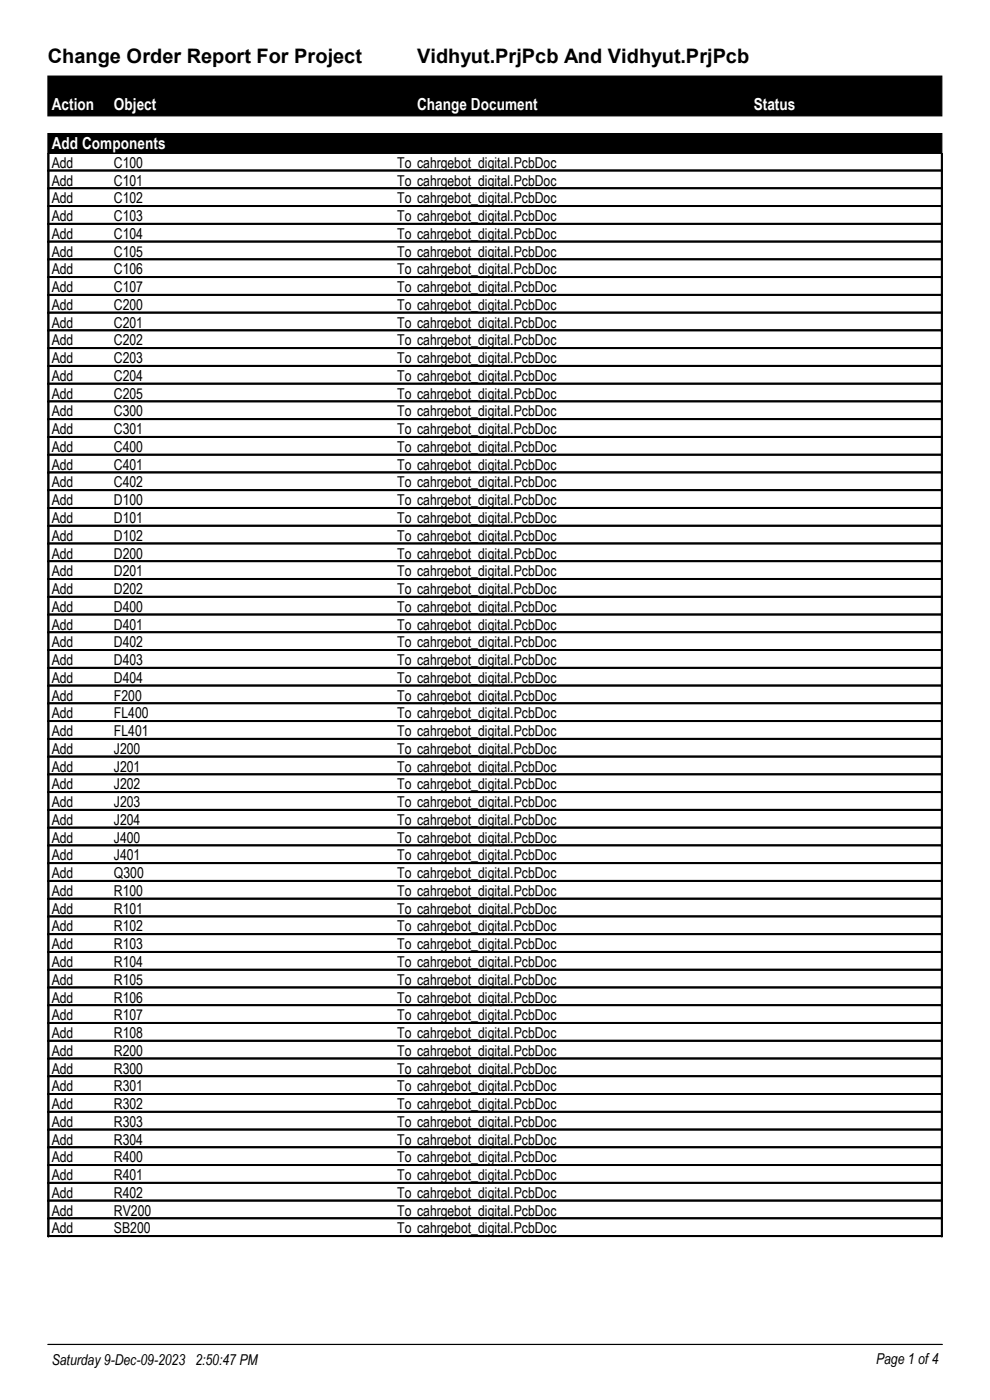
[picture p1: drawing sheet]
<svg xmlns="http://www.w3.org/2000/svg" width="210mm" height="297mm" viewBox="0 0 210 297" stroke-linecap="round" stroke-linejoin="round" font-family="sans-serif">
<defs><g id="words">
<g font-size="4.2">
<text x="10.2" y="13.5">Change Order Report For Project</text>
<text x="88.5" y="13.5">Vidhyut.PrjPcb And Vidhyut.PrjPcb</text>
</g>
<g font-size="3.5" fill="#fff">
<text x="11" y="23.4">Action</text>
<text x="24.2" y="23.4">Object</text>
<text x="88.5" y="23.4">Change Document</text>
<text x="159.9" y="23.4">Status</text>
<text x="11" y="31.6">Add Components</text>
</g>
<g font-size="3.2">
<text x="11" y="35.6">Add</text>
<text x="24.2" y="35.6">C100</text>
<text x="84.2" y="35.6">To cahrgebot_digital.PcbDoc</text>
<text x="11" y="39.4">Add</text>
<text x="24.2" y="39.4">C101</text>
<text x="84.2" y="39.4">To cahrgebot_digital.PcbDoc</text>
<text x="11" y="43.1">Add</text>
<text x="11" y="46.9">Add</text>
<text x="24.2" y="43.1">C102</text>
<text x="24.2" y="46.9">C103</text>
<text x="84.2" y="43.1">To cahrgebot_digital.PcbDoc</text>
<text x="84.2" y="46.9">To cahrgebot_digital.PcbDoc</text>
<text x="11" y="50.7">Add</text>
<text x="24.2" y="50.7">C104</text>
<text x="84.2" y="50.7">To cahrgebot_digital.PcbDoc</text>
<text x="11" y="54.4">Add</text>
<text x="11" y="58.2">Add</text>
<text x="24.2" y="54.4">C105</text>
<text x="24.2" y="58.2">C106</text>
<text x="84.2" y="54.4">To cahrgebot_digital.PcbDoc</text>
<text x="84.2" y="58.2">To cahrgebot_digital.PcbDoc</text>
<text x="11" y="62">Add</text>
<text x="11" y="65.7">Add</text>
<text x="24.2" y="62">C107</text>
<text x="24.2" y="65.7">C200</text>
<text x="84.2" y="62">To cahrgebot_digital.PcbDoc</text>
<text x="84.2" y="65.7">To cahrgebot_digital.PcbDoc</text>
<text x="11" y="69.5">Add</text>
<text x="24.2" y="69.5">C201</text>
<text x="84.2" y="69.5">To cahrgebot_digital.PcbDoc</text>
<text x="11" y="73.3">Add</text>
<text x="11" y="77">Add</text>
<text x="24.2" y="73.3">C202</text>
<text x="24.2" y="77">C203</text>
<text x="84.2" y="73.3">To cahrgebot_digital.PcbDoc</text>
<text x="84.2" y="77">To cahrgebot_digital.PcbDoc</text>
<text x="11" y="80.8">Add</text>
<text x="24.2" y="80.8">C204</text>
<text x="84.2" y="80.8">To cahrgebot_digital.PcbDoc</text>
<text x="11" y="84.6">Add</text>
<text x="11" y="88.3">Add</text>
<text x="24.2" y="84.6">C205</text>
<text x="24.2" y="88.3">C300</text>
<text x="84.2" y="84.6">To cahrgebot_digital.PcbDoc</text>
<text x="84.2" y="88.3">To cahrgebot_digital.PcbDoc</text>
<text x="11" y="92.1">Add</text>
<text x="11" y="95.9">Add</text>
<text x="24.2" y="92.1">C301</text>
<text x="24.2" y="95.9">C400</text>
<text x="84.2" y="92.1">To cahrgebot_digital.PcbDoc</text>
<text x="84.2" y="95.9">To cahrgebot_digital.PcbDoc</text>
<text x="11" y="99.7">Add</text>
<text x="24.2" y="99.7">C401</text>
<text x="84.2" y="99.7">To cahrgebot_digital.PcbDoc</text>
<text x="11" y="103.4">Add</text>
<text x="11" y="107.2">Add</text>
<text x="24.2" y="103.4">C402</text>
<text x="24.2" y="107.2">D100</text>
<text x="84.2" y="103.4">To cahrgebot_digital.PcbDoc</text>
<text x="84.2" y="107.2">To cahrgebot_digital.PcbDoc</text>
<text x="11" y="111">Add</text>
<text x="24.2" y="111">D101</text>
<text x="84.2" y="111">To cahrgebot_digital.PcbDoc</text>
<text x="11" y="114.7">Add</text>
<text x="11" y="118.5">Add</text>
<text x="24.2" y="114.7">D102</text>
<text x="24.2" y="118.5">D200</text>
<text x="84.2" y="114.7">To cahrgebot_digital.PcbDoc</text>
<text x="84.2" y="118.5">To cahrgebot_digital.PcbDoc</text>
<text x="11" y="122.3">Add</text>
<text x="24.2" y="122.3">D201</text>
<text x="84.2" y="122.3">To cahrgebot_digital.PcbDoc</text>
<text x="11" y="126">Add</text>
<text x="11" y="129.8">Add</text>
<text x="24.2" y="126">D202</text>
<text x="24.2" y="129.8">D400</text>
<text x="84.2" y="126">To cahrgebot_digital.PcbDoc</text>
<text x="84.2" y="129.8">To cahrgebot_digital.PcbDoc</text>
<text x="11" y="133.6">Add</text>
<text x="11" y="137.3">Add</text>
<text x="24.2" y="133.6">D401</text>
<text x="24.2" y="137.3">D402</text>
<text x="84.2" y="133.6">To cahrgebot_digital.PcbDoc</text>
<text x="84.2" y="137.3">To cahrgebot_digital.PcbDoc</text>
<text x="11" y="141.1">Add</text>
<text x="24.2" y="141.1">D403</text>
<text x="84.2" y="141.1">To cahrgebot_digital.PcbDoc</text>
<text x="11" y="144.9">Add</text>
<text x="11" y="148.6">Add</text>
<text x="24.2" y="148.6">F200</text>
<text x="24.2" y="144.9">D404</text>
<text x="84.2" y="144.9">To cahrgebot_digital.PcbDoc</text>
<text x="84.2" y="148.6">To cahrgebot_digital.PcbDoc</text>
<text x="11" y="152.4">Add</text>
<text x="24.2" y="152.4">FL400</text>
<text x="84.2" y="152.4">To cahrgebot_digital.PcbDoc</text>
<text x="11" y="156.2">Add</text>
<text x="11" y="159.9">Add</text>
<text x="24.2" y="156.2">FL401</text>
<text x="24.2" y="159.9">J200</text>
<text x="84.2" y="156.2">To cahrgebot_digital.PcbDoc</text>
<text x="84.2" y="159.9">To cahrgebot_digital.PcbDoc</text>
<text x="11" y="163.7">Add</text>
<text x="11" y="167.5">Add</text>
<text x="24.2" y="163.7">J201</text>
<text x="24.2" y="167.5">J202</text>
<text x="84.2" y="163.7">To cahrgebot_digital.PcbDoc</text>
<text x="84.2" y="167.5">To cahrgebot_digital.PcbDoc</text>
<text x="11" y="171.2">Add</text>
<text x="24.2" y="171.2">J203</text>
<text x="84.2" y="171.2">To cahrgebot_digital.PcbDoc</text>
<text x="11" y="175">Add</text>
<text x="11" y="178.8">Add</text>
<text x="24.2" y="175">J204</text>
<text x="24.2" y="178.8">J400</text>
<text x="84.2" y="175">To cahrgebot_digital.PcbDoc</text>
<text x="84.2" y="178.8">To cahrgebot_digital.PcbDoc</text>
<text x="11" y="182.5">Add</text>
<text x="24.2" y="182.5">J401</text>
<text x="84.2" y="182.5">To cahrgebot_digital.PcbDoc</text>
<text x="11" y="186.3">Add</text>
<text x="11" y="190.1">Add</text>
<text x="24.2" y="186.3">Q300</text>
<text x="24.2" y="190.1">R100</text>
<text x="84.2" y="186.3">To cahrgebot_digital.PcbDoc</text>
<text x="84.2" y="190.1">To cahrgebot_digital.PcbDoc</text>
<text x="11" y="193.8">Add</text>
<text x="11" y="197.6">Add</text>
<text x="24.2" y="193.8">R101</text>
<text x="24.2" y="197.6">R102</text>
<text x="84.2" y="193.8">To cahrgebot_digital.PcbDoc</text>
<text x="84.2" y="197.6">To cahrgebot_digital.PcbDoc</text>
<text x="11" y="201.4">Add</text>
<text x="24.2" y="201.4">R103</text>
<text x="84.2" y="201.4">To cahrgebot_digital.PcbDoc</text>
<text x="11" y="205.1">Add</text>
<text x="11" y="208.9">Add</text>
<text x="24.2" y="205.1">R104</text>
<text x="24.2" y="208.9">R105</text>
<text x="84.2" y="205.1">To cahrgebot_digital.PcbDoc</text>
<text x="84.2" y="208.9">To cahrgebot_digital.PcbDoc</text>
<text x="11" y="212.7">Add</text>
<text x="24.2" y="212.7">R106</text>
<text x="84.2" y="212.7">To cahrgebot_digital.PcbDoc</text>
<text x="11" y="216.5">Add</text>
<text x="11" y="220.2">Add</text>
<text x="24.2" y="216.5">R107</text>
<text x="24.2" y="220.2">R108</text>
<text x="84.2" y="216.5">To cahrgebot_digital.PcbDoc</text>
<text x="84.2" y="220.2">To cahrgebot_digital.PcbDoc</text>
<text x="11" y="224">Add</text>
<text x="11" y="227.8">Add</text>
<text x="24.2" y="224">R200</text>
<text x="24.2" y="227.8">R300</text>
<text x="84.2" y="224">To cahrgebot_digital.PcbDoc</text>
<text x="84.2" y="227.8">To cahrgebot_digital.PcbDoc</text>
<text x="11" y="231.5">Add</text>
<text x="24.2" y="231.5">R301</text>
<text x="84.2" y="231.5">To cahrgebot_digital.PcbDoc</text>
<text x="11" y="235.3">Add</text>
<text x="11" y="239.1">Add</text>
<text x="24.2" y="235.3">R302</text>
<text x="24.2" y="239.1">R303</text>
<text x="84.2" y="235.3">To cahrgebot_digital.PcbDoc</text>
<text x="84.2" y="239.1">To cahrgebot_digital.PcbDoc</text>
<text x="11" y="242.8">Add</text>
<text x="24.2" y="242.8">R304</text>
<text x="84.2" y="242.8">To cahrgebot_digital.PcbDoc</text>
<text x="11" y="246.6">Add</text>
<text x="11" y="250.4">Add</text>
<text x="24.2" y="246.6">R400</text>
<text x="24.2" y="250.4">R401</text>
<text x="84.2" y="246.6">To cahrgebot_digital.PcbDoc</text>
<text x="84.2" y="250.4">To cahrgebot_digital.PcbDoc</text>
<text x="11" y="254.1">Add</text>
<text x="11" y="257.9">Add</text>
<text x="24.2" y="254.1">R402</text>
<text x="24.2" y="257.9">RV200</text>
<text x="84.2" y="254.1">To cahrgebot_digital.PcbDoc</text>
<text x="84.2" y="257.9">To cahrgebot_digital.PcbDoc</text>
<text x="11" y="261.7">Add</text>
<text x="24.2" y="261.7">SB200</text>
<text x="84.2" y="261.7">To cahrgebot_digital.PcbDoc</text>
<text x="11" y="289.6">Saturday 9-Dec-09-2023 2:50:47 PM</text>
<text x="185.8" y="289.3">Page 1 of 4</text>
</g>
</g></defs>
<g fill="#000" stroke="#000" stroke-width=".21">
<path d="M10.2 16.1h189.6v8.5h-189.6z" fill-rule="evenodd"/>
<path d="M10.2 28.3h189.6v4.3h-189.6z" fill-rule="evenodd"/>
</g>
<g fill="none" stroke="#000" stroke-width=".21">
<path d="M10.2 36.3h189.7M10.2 36.2h189.7M10.2 36.1h189.7M10.2 32.6v229.8l189.7-.1v-229.7M10.2 40h189.7M10.2 39.9h189.7M10.2 39.8h189.7M10.2 32.6v229.8M10.3 32.6v229.8M10.4 32.6v229.8M199.7 32.6v229.8M199.8 32.6v229.8"/>
<path d="M10.2 43.8h189.7M10.2 43.7h189.7M10.2 43.6h189.7M10.2 47.6h189.7M10.2 47.5h189.7M10.2 47.4h189.7M10.2 51.4h189.7M10.2 51.3h189.7M10.2 51.2h189.7M10.2 51.1h189.7M10.2 55.1h189.7M10.2 55h189.7"/>
<path d="M10.2 54.9h189.7M10.2 58.8h189.7M10.2 58.7h189.7M10.2 62.6h189.7M10.2 62.5h189.7M10.2 62.4h189.7M10.2 66.4h189.7M10.2 66.3h189.7M10.2 66.2h189.7M10.2 70.1h189.7M10.2 70h189.7M10.2 74h189.7"/>
<path d="M10.2 73.9h189.7M10.2 73.8h189.7M10.2 73.7h189.7M10.2 77.7h189.7M10.2 77.6h189.7M10.2 77.5h189.7M10.2 81.5h189.7M10.2 81.4h189.7M10.2 81.3h189.7M10.2 85.3h189.7M10.2 85.2h189.7M10.2 85.1h189.7"/>
<path d="M10.2 85h189.7M10.2 89h189.7M10.2 88.9h189.7M10.2 88.8h189.7M10.2 92.8h189.7M10.2 92.7h189.7M10.2 92.6h189.7M10.2 96.6h189.7M10.2 96.5h189.7M10.2 96.4h189.7M10.2 100.3h189.7M10.2 100.2h189.7"/>
<path d="M10.2 100.1h189.7M10.2 104.1h189.7M10.2 104h189.7M10.2 103.9h189.7M10.2 107.9h189.7M10.2 107.8h189.7M10.2 107.7h189.7M10.2 111.6h189.7M10.2 111.5h189.7M10.2 111.4h189.7M10.2 115.4h189.7M10.2 115.3h189.7"/>
<path d="M10.2 115.2h189.7M10.2 119.2h189.7M10.2 119.1h189.7M10.2 119h189.7M10.2 122.9h189.7M10.2 122.8h189.7M10.2 122.7h189.7M10.2 126.7h189.7M10.2 126.6h189.7M10.2 126.5h189.7M10.2 130.5h189.7M10.2 130.4h189.7"/>
<path d="M10.2 130.3h189.7M10.2 134.2h189.7M10.2 134.1h189.7M10.2 134h189.7M10.2 138h189.7M10.2 137.9h189.7M10.2 137.8h189.7M10.2 141.8h189.7M10.2 141.7h189.7M10.2 141.6h189.7M10.2 145.5h189.7M10.2 145.4h189.7"/>
<path d="M10.2 145.3h189.7M10.2 149.3h189.7M10.2 149.2h189.7M10.2 149.1h189.7M10.2 153h189.7M10.2 152.9h189.7M10.2 156.8h189.7M10.2 156.7h189.7M10.2 156.6h189.7M10.2 160.6h189.7M10.2 160.5h189.7M10.2 160.4h189.7"/>
<path d="M10.2 164.4h189.7M10.2 164.3h189.7M10.2 164.2h189.7M10.2 168.1h189.7M10.2 168h189.7M10.2 167.9h189.7M10.2 171.9h189.7M10.2 171.8h189.7M10.2 171.7h189.7M10.2 175.7h189.7M10.2 175.6h189.7M10.2 175.5h189.7"/>
<path d="M10.2 179.5h189.7M10.2 179.4h189.7M10.2 179.3h189.7M10.2 179.2h189.7M10.2 183.2h189.7M10.2 183.1h189.7M10.2 183h189.7M10.2 187h189.7M10.2 186.9h189.7M10.2 186.8h189.7M10.2 190.8h189.7M10.2 190.7h189.7"/>
<path d="M10.2 190.6h189.7M10.2 190.5h189.7M10.2 194.5h189.7M10.2 194.4h189.7M10.2 194.3h189.7M10.2 198.3h189.7M10.2 198.2h189.7M10.2 198.1h189.7M10.2 202.1h189.7M10.2 202h189.7M10.2 201.9h189.7M10.2 201.8h189.7"/>
<path d="M10.2 205.8h189.7M10.2 205.7h189.7M10.2 205.6h189.7M10.2 209.6h189.7M10.2 209.5h189.7M10.2 209.4h189.7M10.2 213.4h189.7M10.2 213.3h189.7M10.2 213.2h189.7M10.2 213.1h189.7M10.2 217.1h189.7M10.2 217h189.7"/>
<path d="M10.2 216.9h189.7M10.2 220.9h189.7M10.2 220.8h189.7M10.2 220.7h189.7M10.2 224.7h189.7M10.2 224.6h189.7M10.2 224.5h189.7M10.2 228.4h189.7M10.2 228.3h189.7M10.2 228.2h189.7M10.2 232.2h189.7M10.2 232.1h189.7"/>
<path d="M10.2 232h189.7M10.2 235.9h189.7M10.2 235.8h189.7M10.2 239.7h189.7M10.2 239.6h189.7M10.2 239.5h189.7M10.2 243.5h189.7M10.2 243.4h189.7M10.2 243.3h189.7M10.2 247.2h189.7M10.2 247.1h189.7M10.2 251h189.7"/>
<path d="M10.2 250.9h189.7M10.2 250.8h189.7M10.2 254.8h189.7M10.2 254.7h189.7M10.2 254.6h189.7M10.2 258.6h189.7M10.2 258.5h189.7M10.2 258.4h189.7M10.2 262.3h189.7M10.2 262.2h189.7M10.2 262.1h189.7M10.2 285.2h189.7"/>
</g>
<use href="#words"/>
</svg>
